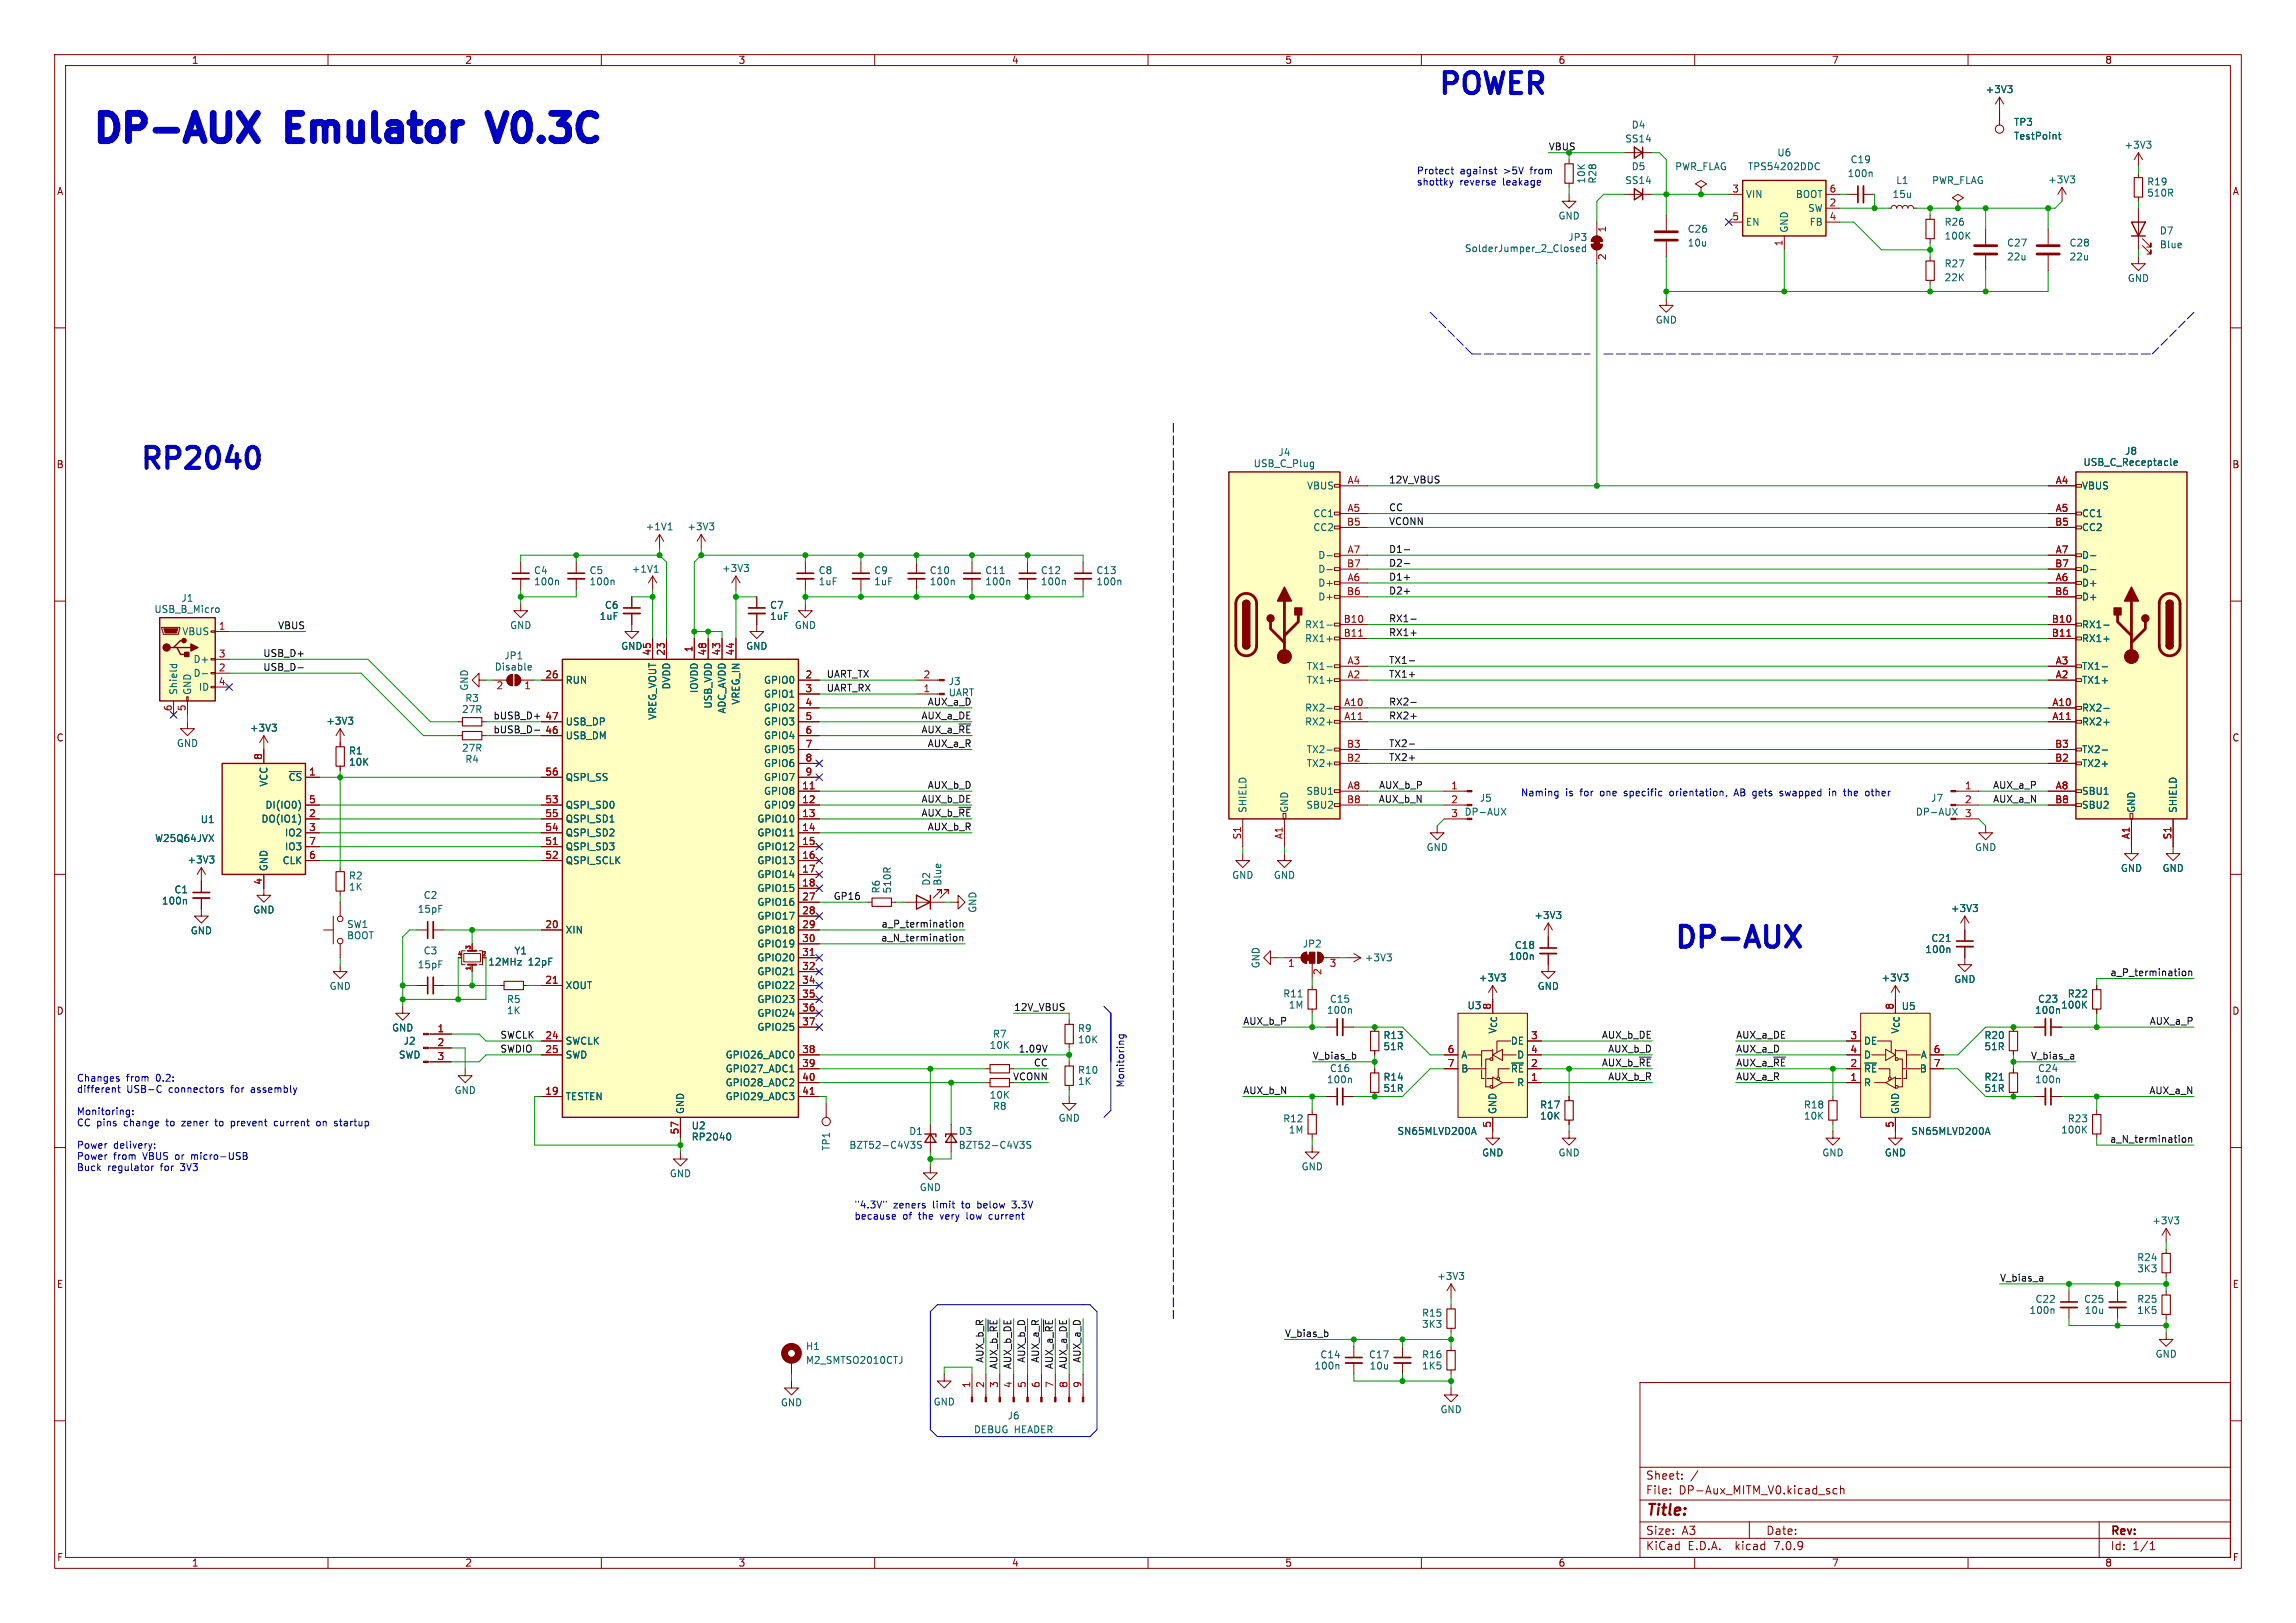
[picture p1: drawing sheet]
<svg xmlns="http://www.w3.org/2000/svg" width="420mm" height="297mm" viewBox="0 0 420 297" stroke-linecap="round" stroke-linejoin="round" font-family="sans-serif">
<defs><g id="words">
<g font-size="7" fill="#0000c2">
<text x="16.5" y="26.4">DP-AUX</text>
<text x="53.5" y="26.4">Emulator</text>
<text x="93.4" y="26.4">V0.3C</text>
</g>
<g font-size="5.3" fill="#0000c2">
<text x="262.9" y="17.5">POWER</text>
<text x="25.4" y="86.1">RP2040</text>
<text x="306.1" y="173.7">DP-AUX</text>
</g>
<text font-size="2.8" fill="#840000" x="301" y="277.9">Title:</text>
<g font-size="2.1" fill="#840000">
<text x="301" y="273.7">File:</text>
<text x="301" y="271">Sheet:</text>
<text x="307.1" y="273.7">DP-Aux_MITM_V0.kicad_sch</text>
<text x="301" y="281.1">Size:</text>
<text x="307.6" y="281.1">A3</text>
<text x="323" y="281.1">Date:</text>
<text x="386" y="281.3">Rev:</text>
<text x="301" y="283.9">KiCad</text>
<text x="308.7" y="283.9">E.D.A.</text>
<text x="317.6" y="283.9">kicad</text>
<text x="324.8" y="283.9">7.0.9</text>
<text x="386" y="283.9">Id:</text>
<text x="390.1" y="283.9">1/1</text>
</g>
<g font-size="1.8" fill="#840000">
<text x="35" y="11.9">1</text>
<text x="85" y="11.9">2</text>
<text x="135" y="11.9">3</text>
<text x="185" y="11.9">4</text>
<text x="235" y="11.9">5</text>
<text x="285" y="11.9">6</text>
<text x="335" y="11.9">7</text>
<text x="385" y="11.9">8</text>
<text x="10.3" y="35.9">A</text>
<text x="408.3" y="35.9">A</text>
<text x="10.3" y="85.9">B</text>
<text x="408.2" y="85.9">B</text>
<text x="10.3" y="135.9">C</text>
<text x="408.2" y="135.9">C</text>
<text x="10.3" y="185.9">D</text>
<text x="408.2" y="185.9">D</text>
<text x="10.3" y="235.9">E</text>
<text x="408.3" y="235.9">E</text>
<text x="10.3" y="285.9">F</text>
<text x="35" y="286.9">1</text>
<text x="85" y="286.9">2</text>
<text x="135" y="286.9">3</text>
<text x="185" y="286.9">4</text>
<text x="235" y="286.9">5</text>
<text x="285" y="286.9">6</text>
<text x="335" y="286.9">7</text>
<text x="385" y="286.9">8</text>
<text x="408.3" y="285.9">F</text>
</g>
<g font-size="1.8" fill="#006464">
<text x="363.1" y="17.2">+3V3</text>
<text x="298.4" y="23.7">D4</text>
<text x="368.3" y="23.2">TP3</text>
<text x="297.2" y="26.3">SS14</text>
<text x="325" y="28.8">U6</text>
<text x="368.3" y="25.8">TestPoint</text>
<text x="388.5" y="27.4">+3V3</text>
<text x="290.2" y="33.7" transform="rotate(-90 290.2 33.7)">10K</text>
<text x="292.2" y="33.7" transform="rotate(-90 292.2 33.7)">R28</text>
<text x="297.2" y="33.9">SS14</text>
<text x="298.4" y="31.3">D5</text>
<text x="306.3" y="31.3">PWR_FLAG</text>
<text x="319.6" y="31.3">TPS54202DDC</text>
<text x="337.9" y="32.6">100n</text>
<text x="338.4" y="30.1">C19</text>
<text x="346.8" y="33.9">L1</text>
<text x="353.3" y="33.9">PWR_FLAG</text>
<text x="374.5" y="33.7">+3V3</text>
<text x="392.7" y="34.1">R19</text>
<text x="285" y="40.4">GND</text>
<text x="319.3" y="36.4">VIN</text>
<text x="319.3" y="41.5">EN</text>
<text x="328.4" y="36.4">BOOT</text>
<text x="330.6" y="39">SW</text>
<text x="330.9" y="41.5">FB</text>
<text x="346.1" y="36.4">15u</text>
<text x="355.6" y="41.5">R26</text>
<text x="392.7" y="36.2">510R</text>
<text x="267.9" y="46.3">SolderJumper_2_Closed</text>
<text x="286.8" y="44.3">JP3</text>
<text x="308.6" y="42.8">C26</text>
<text x="308.6" y="45.3">10u</text>
<text x="327.3" y="42.7" transform="rotate(-90 327.3 42.7)">GND</text>
<text x="355.6" y="44">100K</text>
<text x="367" y="45.3">C27</text>
<text x="367" y="47.9">22u</text>
<text x="378.5" y="45.3">C28</text>
<text x="378.5" y="47.9">22u</text>
<text x="395" y="43.1">D7</text>
<text x="395" y="45.6">Blue</text>
<text x="355.6" y="49.1">R27</text>
<text x="355.6" y="51.7">22K</text>
<text x="389.1" y="51.8">GND</text>
<text x="302.8" y="59.4">GND</text>
<text x="233.8" y="83.6">J4</text>
<text x="388.6" y="83.4">J8</text>
<text x="229.2" y="85.7">USB_C_Plug</text>
<text x="239" y="89.8">VBUS</text>
<text x="380.7" y="89.8">VBUS</text>
<text x="381" y="85.5">USB_C_Receptacle</text>
<text x="240.1" y="94.8">CC1</text>
<text x="380.7" y="94.8">CC1</text>
<text x="118" y="97.2">+1V1</text>
<text x="125.6" y="97.2">+3V3</text>
<text x="240.1" y="97.4">CC2</text>
<text x="380.7" y="97.4">CC2</text>
<text x="97.6" y="105.3">C4</text>
<text x="97.6" y="107.3">100n</text>
<text x="107.7" y="105.3">C5</text>
<text x="107.7" y="107.3">100n</text>
<text x="115.5" y="105">+1V1</text>
<text x="132" y="104.9">+3V3</text>
<text x="149.7" y="105.3">C8</text>
<text x="149.7" y="107.3">1uF</text>
<text x="159.8" y="105.3">C9</text>
<text x="159.8" y="107.3">1uF</text>
<text x="170" y="107.3">100n</text>
<text x="170" y="105.3">C10</text>
<text x="180.1" y="107.3">100n</text>
<text x="180.1" y="105.3">C11</text>
<text x="190.3" y="107.3">100n</text>
<text x="190.3" y="105.3">C12</text>
<text x="200.5" y="107.3">100n</text>
<text x="200.5" y="105.3">C13</text>
<text x="241" y="107.5">D+</text>
<text x="241" y="102.5">D-</text>
<text x="241" y="105">D-</text>
<text x="380.7" y="107.5">D+</text>
<text x="380.7" y="102.5">D-</text>
<text x="380.7" y="105">D-</text>
<text x="28.1" y="112.4">USB_B_Micro</text>
<text x="33.1" y="110.3">J1</text>
<text x="109.6" y="113.7">1uF</text>
<text x="110.6" y="111.6">C6</text>
<text x="140.8" y="111.6">C7</text>
<text x="140.8" y="113.7">1uF</text>
<text x="241" y="110.1">D+</text>
<text x="380.7" y="110.1">D+</text>
<text x="33.3" y="116.4">VBUS</text>
<text x="93.2" y="115.3">GND</text>
<text x="113.5" y="119.1">GND</text>
<text x="136.4" y="119.1">GND</text>
<text x="145.3" y="115.3">GND</text>
<text x="238.6" y="115.2">RX1-</text>
<text x="238.6" y="117.7">RX1+</text>
<text x="380.7" y="115.2">RX1-</text>
<text x="380.7" y="117.7">RX1+</text>
<text x="35.3" y="124.1">D-</text>
<text x="35.3" y="121.5">D+</text>
<text x="90.4" y="122.9">Disable</text>
<text x="92.2" y="120.9">JP1</text>
<text x="103.4" y="125.3">RUN</text>
<text x="139.7" y="125.3">GPIO0</text>
<text x="173.4" y="125.6">J3</text>
<text x="238.9" y="125.3">TX1+</text>
<text x="238.9" y="122.8">TX1-</text>
<text x="380.7" y="125.3">TX1+</text>
<text x="380.7" y="122.8">TX1-</text>
<text x="32.6" y="127.3" transform="rotate(-90 32.6 127.3)">Shield</text>
<text x="35.2" y="127.3" transform="rotate(-90 35.2 127.3)">GND</text>
<text x="36.3" y="126.6">ID</text>
<text x="84.4" y="130.7">27R</text>
<text x="85" y="128.6">R3</text>
<text x="85.8" y="126.5" transform="rotate(-90 85.8 126.5)">GND</text>
<text x="120.2" y="131.8" transform="rotate(-90 120.2 131.8)">VREG_VOUT</text>
<text x="122.8" y="126.3" transform="rotate(-90 122.8 126.3)">DVDD</text>
<text x="127.9" y="126.9" transform="rotate(-90 127.9 126.9)">IOVDD</text>
<text x="130.4" y="129.8" transform="rotate(-90 130.4 129.8)">USB_VDD</text>
<text x="132.9" y="130.7" transform="rotate(-90 132.9 130.7)">ADC_AVDD</text>
<text x="135.5" y="129" transform="rotate(-90 135.5 129)">VREG_IN</text>
<text x="139.7" y="127.9">GPIO1</text>
<text x="139.7" y="130.4">GPIO2</text>
<text x="238.6" y="130.4">RX2-</text>
<text x="380.7" y="130.4">RX2-</text>
<text x="32.3" y="136.9">GND</text>
<text x="45.6" y="134.1">+3V3</text>
<text x="59.6" y="132.8">+3V3</text>
<text x="84.4" y="137.8">27R</text>
<text x="103.4" y="135.5">USB_DM</text>
<text x="103.4" y="132.9">USB_DP</text>
<text x="139.7" y="132.9">GPIO3</text>
<text x="139.7" y="135.5">GPIO4</text>
<text x="238.6" y="132.9">RX2+</text>
<text x="380.7" y="132.9">RX2+</text>
<text x="52.7" y="143.1">~{CS}</text>
<text x="63.7" y="138.3">R1</text>
<text x="63.7" y="140.3">10K</text>
<text x="85" y="139.8">R4</text>
<text x="103.4" y="143.1">QSPI_SS</text>
<text x="139.7" y="138">GPIO5</text>
<text x="139.7" y="140.6">GPIO6</text>
<text x="139.7" y="143.1">GPIO7</text>
<text x="238.9" y="140.6">TX2+</text>
<text x="238.9" y="138">TX2-</text>
<text x="380.7" y="140.6">TX2+</text>
<text x="380.7" y="138">TX2-</text>
<text x="48.5" y="148.2">DI(IO0)</text>
<text x="49.1" y="144" transform="rotate(-90 49.1 144)">VCC</text>
<text x="103.4" y="148.2">QSPI_SD0</text>
<text x="139.7" y="145.6">GPIO8</text>
<text x="139.7" y="148.2">GPIO9</text>
<text x="228.2" y="148.8" transform="rotate(-90 228.2 148.8)">SHIELD</text>
<text x="235.8" y="148.8" transform="rotate(-90 235.8 148.8)">GND</text>
<text x="238.9" y="145.6">SBU1</text>
<text x="238.9" y="148.2">SBU2</text>
<text x="267.8" y="149.5">DP-AUX</text>
<text x="270.6" y="146.9">J5</text>
<text x="350.4" y="149.5">DP-AUX</text>
<text x="353.1" y="146.9">J7</text>
<text x="380.7" y="145.6">SBU1</text>
<text x="380.7" y="148.2">SBU2</text>
<text x="390.8" y="148.8" transform="rotate(-90 390.8 148.8)">GND</text>
<text x="398.4" y="148.8" transform="rotate(-90 398.4 148.8)">SHIELD</text>
<text x="27.7" y="153.3">W25Q64JVX</text>
<text x="36.6" y="150.8">U1</text>
<text x="47.7" y="150.7">DO(IO1)</text>
<text x="52" y="153.3">IO2</text>
<text x="52" y="155.8">IO3</text>
<text x="103.4" y="155.8">QSPI_SD3</text>
<text x="103.4" y="153.3">QSPI_SD2</text>
<text x="103.4" y="150.7">QSPI_SD1</text>
<text x="138.4" y="150.7">GPIO10</text>
<text x="138.4" y="153.3">GPIO11</text>
<text x="138.4" y="155.8">GPIO12</text>
<text x="260.9" y="155.9">GND</text>
<text x="361.2" y="155.9">GND</text>
<text x="34.2" y="158.2">+3V3</text>
<text x="49.1" y="159.5" transform="rotate(-90 49.1 159.5)">GND</text>
<text x="51.6" y="158.3">CLK</text>
<text x="63.7" y="161.1">R2</text>
<text x="103.4" y="158.3">QSPI_SCLK</text>
<text x="138.4" y="158.3">GPIO13</text>
<text x="138.4" y="160.9">GPIO14</text>
<text x="225.3" y="161">GND</text>
<text x="232.9" y="161">GND</text>
<text x="387.9" y="159.7">GND</text>
<text x="395.5" y="159.7">GND</text>
<text x="29.5" y="165.7">100n</text>
<text x="31.8" y="163.7">C1</text>
<text x="46.2" y="167.4">GND</text>
<text x="63.7" y="163.2">1K</text>
<text x="76.3" y="167.2">15pF</text>
<text x="77.4" y="164.7">C2</text>
<text x="138.4" y="163.4">GPIO15</text>
<text x="138.4" y="166">GPIO16</text>
<text x="161.1" y="163.6" transform="rotate(-90 161.1 163.6)">R6</text>
<text x="163.2" y="163.6" transform="rotate(-90 163.2 163.6)">510R</text>
<text x="170.3" y="162.2" transform="rotate(-90 170.3 162.2)">D2</text>
<text x="172.4" y="162.2" transform="rotate(-90 172.4 162.2)">Blue</text>
<text x="178.8" y="167.1" transform="rotate(-90 178.8 167.1)">GND</text>
<text x="356.8" y="167.1">+3V3</text>
<text x="34.8" y="171.2">GND</text>
<text x="63.4" y="170">SW1</text>
<text x="63.4" y="172.1">BOOT</text>
<text x="103.4" y="171">XIN</text>
<text x="138.4" y="168.5">GPIO17</text>
<text x="138.4" y="171">GPIO18</text>
<text x="138.4" y="173.6">GPIO19</text>
<text x="238.2" y="173.6">JP2</text>
<text x="277" y="173.8">C18</text>
<text x="280.6" y="168.4">+3V3</text>
<text x="353.2" y="172.6">C21</text>
<text x="76.3" y="177.4">15pF</text>
<text x="77.4" y="174.9">C3</text>
<text x="89.2" y="176.9">12MHz</text>
<text x="94" y="174.9">Y1</text>
<text x="96.6" y="176.9">12pF</text>
<text x="138.4" y="176.1">GPIO20</text>
<text x="138.4" y="178.7">GPIO21</text>
<text x="230.6" y="177.3" transform="rotate(-90 230.6 177.3)">GND</text>
<text x="249.6" y="176.1">+3V3</text>
<text x="270.4" y="179.8">+3V3</text>
<text x="275.9" y="175.9">100n</text>
<text x="344.1" y="179.8">+3V3</text>
<text x="352.1" y="174.6">100n</text>
<text x="60.2" y="181.3">GND</text>
<text x="92.6" y="183.7">R5</text>
<text x="92.6" y="185.8">1K</text>
<text x="103.4" y="181.2">XOUT</text>
<text x="138.4" y="181.2">GPIO22</text>
<text x="138.4" y="183.7">GPIO23</text>
<text x="234.6" y="182.7">R11</text>
<text x="235.7" y="184.8">1M</text>
<text x="242.6" y="185.7">100n</text>
<text x="243.2" y="183.7">C15</text>
<text x="268.3" y="184.9">U3</text>
<text x="281.2" y="181.3">GND</text>
<text x="347.8" y="185">U5</text>
<text x="357.4" y="180.1">GND</text>
<text x="372.2" y="185.7">100n</text>
<text x="372.7" y="183.7">C23</text>
<text x="376.9" y="184.8">100K</text>
<text x="378.1" y="182.7">R22</text>
<text x="71.6" y="189">GND</text>
<text x="73.7" y="191.4">J2</text>
<text x="103.4" y="191.4">SWCLK</text>
<text x="138.4" y="186.3">GPIO24</text>
<text x="138.4" y="188.8">GPIO25</text>
<text x="181.5" y="190.1">R7</text>
<text x="197.1" y="189.1">R9</text>
<text x="197.1" y="191.1">10K</text>
<text x="253" y="190.3">R13</text>
<text x="273.9" y="189.3" transform="rotate(-90 273.9 189.3)">V_{CC}</text>
<text x="276.3" y="191.4">DE</text>
<text x="340.9" y="191.4">DE</text>
<text x="347.6" y="189.3" transform="rotate(-90 347.6 189.3)">V_{CC}</text>
<text x="362.9" y="190.3">R20</text>
<text x="72.9" y="193.9">SWD</text>
<text x="103.4" y="193.9">SWD</text>
<text x="132.6" y="193.9">GPIO26_ADC0</text>
<text x="132.6" y="196.4">GPIO27_ADC1</text>
<text x="180.9" y="192.1">10K</text>
<text x="197.1" y="196.7">R10</text>
<text x="243.2" y="196.4">C16</text>
<text x="253" y="198">R14</text>
<text x="253" y="192.4">51R</text>
<text x="267.2" y="193.9">A</text>
<text x="267.2" y="196.4">B</text>
<text x="276.3" y="196.4">~{RE}</text>
<text x="277.4" y="193.9">D</text>
<text x="340.9" y="196.4">~{RE}</text>
<text x="340.9" y="193.9">D</text>
<text x="351.1" y="196.4">B</text>
<text x="351.3" y="193.9">A</text>
<text x="362.9" y="198">R21</text>
<text x="362.9" y="192.4">51R</text>
<text x="372.7" y="196.4">C24</text>
<text x="83.1" y="200.4">GND</text>
<text x="103.4" y="201.5">TESTEN</text>
<text x="125.3" y="204" transform="rotate(-90 125.3 204)">GND</text>
<text x="132.6" y="199">GPIO28_ADC2</text>
<text x="132.6" y="201.5">GPIO29_ADC3</text>
<text x="180.9" y="201.3">10K</text>
<text x="181.5" y="203.3">R8</text>
<text x="197.1" y="198.7">1K</text>
<text x="242.6" y="198.4">100n</text>
<text x="253" y="200">51R</text>
<text x="273.9" y="204" transform="rotate(-90 273.9 204)">GND</text>
<text x="277.4" y="199">R</text>
<text x="281.6" y="203">R17</text>
<text x="329.9" y="203">R18</text>
<text x="340.9" y="199">R</text>
<text x="347.6" y="204" transform="rotate(-90 347.6 204)">GND</text>
<text x="362.9" y="200">51R</text>
<text x="372.2" y="198.4">100n</text>
<text x="126.4" y="206.9">U2</text>
<text x="126.4" y="208.9">RP2040</text>
<text x="166.2" y="207.9">D1</text>
<text x="175.3" y="207.9">D3</text>
<text x="193.5" y="205.5">GND</text>
<text x="234.6" y="205.6">R12</text>
<text x="235.7" y="207.6">1M</text>
<text x="255.5" y="207.9">SN65MLVD200A</text>
<text x="281.6" y="205.1">10K</text>
<text x="329.9" y="205.1">10K</text>
<text x="349.5" y="207.9">SN65MLVD200A</text>
<text x="376.9" y="207.6">100K</text>
<text x="378.1" y="205.6">R23</text>
<text x="122.4" y="215.6">GND</text>
<text x="152" y="210.7" transform="rotate(-90 152 210.7)">TP1</text>
<text x="155.3" y="210.4">BZT52-C4V3S</text>
<text x="175.3" y="210.4">BZT52-C4V3S</text>
<text x="238" y="214.4">GND</text>
<text x="271" y="211.8">GND</text>
<text x="285" y="211.8">GND</text>
<text x="333.2" y="211.8">GND</text>
<text x="344.7" y="211.8">GND</text>
<text x="168.1" y="218.2">GND</text>
<text x="393.6" y="224.2">+3V3</text>
<text x="390.8" y="231">R24</text>
<text x="390.8" y="233">3K3</text>
<text x="262.8" y="234.4">+3V3</text>
<text x="372.2" y="238.6">C22</text>
<text x="381.1" y="238.6">C25</text>
<text x="390.8" y="238.6">R25</text>
<text x="260" y="241.1">R15</text>
<text x="260" y="243.2">3K3</text>
<text x="371.1" y="240.7">100n</text>
<text x="381.2" y="240.7">10u</text>
<text x="390.8" y="240.6">1K5</text>
<text x="147.3" y="247.2">H1</text>
<text x="147.3" y="249.8">M2_SMTSO2010CTJ</text>
<text x="240.3" y="250.8">100n</text>
<text x="241.4" y="248.8">C14</text>
<text x="250.3" y="248.8">C17</text>
<text x="250.4" y="250.8">10u</text>
<text x="260" y="248.8">R16</text>
<text x="260" y="250.8">1K5</text>
<text x="394.2" y="248.6">GND</text>
<text x="142.7" y="257.5">GND</text>
<text x="170.7" y="257.4">GND</text>
<text x="178.1" y="262.5">DEBUG HEADER</text>
<text x="184.2" y="259.9">J6</text>
<text x="263.4" y="258.8">GND</text>
</g>
<g font-size="1.8" fill="#0f0f0f">
<text x="283.2" y="27.6">VBUS</text>
<text x="254" y="88.6">12V_VBUS</text>
<text x="254" y="93.6">CC</text>
<text x="254" y="96.2">VCONN</text>
<text x="254" y="101.3">D1-</text>
<text x="254" y="106.3">D1+</text>
<text x="254" y="103.8">D2-</text>
<text x="254" y="108.9">D2+</text>
<text x="254" y="114">RX1-</text>
<text x="50.8" y="115.2">VBUS</text>
<text x="254" y="116.5">RX1+</text>
<text x="48.1" y="122.8">USB_D-</text>
<text x="48.1" y="120.3">USB_D+</text>
<text x="151.1" y="124.1">UART_TX</text>
<text x="254" y="124.1">TX1+</text>
<text x="254" y="121.6">TX1-</text>
<text x="90.2" y="131.7">bUSB_D+</text>
<text x="151.1" y="126.7">UART_RX</text>
<text x="168.5" y="131.7">AUX_a_DE</text>
<text x="169.6" y="129.2">AUX_a_D</text>
<text x="173.4" y="127.6">UART</text>
<text x="254" y="131.7">RX2+</text>
<text x="254" y="129.2">RX2-</text>
<text x="90.2" y="134.3">bUSB_D-</text>
<text x="168.5" y="134.3">AUX_a_~{RE}</text>
<text x="169.6" y="136.8">AUX_a_R</text>
<text x="254" y="136.8">TX2-</text>
<text x="254" y="139.4">TX2+</text>
<text x="168.5" y="147">AUX_b_DE</text>
<text x="168.5" y="149.5">AUX_b_~{RE}</text>
<text x="169.6" y="144.4">AUX_b_D</text>
<text x="252.1" y="147">AUX_b_N</text>
<text x="252.2" y="144.4">AUX_b_P</text>
<text x="364.5" y="144.4">AUX_a_P</text>
<text x="364.5" y="147">AUX_a_N</text>
<text x="169.6" y="152.1">AUX_b_R</text>
<text x="152.4" y="164.8">GP16</text>
<text x="161.1" y="172.4">a_N_termination</text>
<text x="161.1" y="169.8">a_P_termination</text>
<text x="385.9" y="178.7">a_P_termination</text>
<text x="185.4" y="185.1">12V_VBUS</text>
<text x="91.4" y="190.2">SWCLK</text>
<text x="227.3" y="187.6">AUX_b_P</text>
<text x="292.9" y="190.2">AUX_b_DE</text>
<text x="317.5" y="190.2">AUX_a_DE</text>
<text x="393.1" y="187.6">AUX_a_P</text>
<text x="91.4" y="192.7">SWDIO</text>
<text x="185.2" y="197.8">VCONN</text>
<text x="186.2" y="192.7">1.09V</text>
<text x="189" y="195.2">CC</text>
<text x="240" y="194">V_bias_b</text>
<text x="292.9" y="195.2">AUX_b_~{RE}</text>
<text x="294.1" y="197.8">AUX_b_R</text>
<text x="294.1" y="192.7">AUX_b_D</text>
<text x="317.5" y="192.7">AUX_a_D</text>
<text x="317.5" y="197.8">AUX_a_R</text>
<text x="317.5" y="195.2">AUX_a_~{RE}</text>
<text x="371.4" y="194">V_bias_a</text>
<text x="227.3" y="200.3">AUX_b_N</text>
<text x="393.1" y="200.3">AUX_a_N</text>
<text x="385.9" y="209.2">a_N_termination</text>
<text x="365.8" y="234.6">V_bias_a</text>
<text x="234.9" y="244.8">V_bias_b</text>
<text x="180" y="249.5" transform="rotate(-90 180 249.5)">AUX_b_R</text>
<text x="182.5" y="250.6" transform="rotate(-90 182.5 250.6)">AUX_b_~{RE}</text>
<text x="185.1" y="250.6" transform="rotate(-90 185.1 250.6)">AUX_b_DE</text>
<text x="187.6" y="249.5" transform="rotate(-90 187.6 249.5)">AUX_b_D</text>
<text x="190.2" y="249.5" transform="rotate(-90 190.2 249.5)">AUX_a_R</text>
<text x="192.7" y="250.6" transform="rotate(-90 192.7 250.6)">AUX_a_~{RE}</text>
<text x="195.2" y="250.6" transform="rotate(-90 195.2 250.6)">AUX_a_DE</text>
<text x="197.8" y="249.5" transform="rotate(-90 197.8 249.5)">AUX_a_D</text>
</g>
<g font-size="1.8" fill="#0000c2">
<text x="259.1" y="32">Protect</text>
<text x="259.1" y="34">shottky</text>
<text x="267" y="34">reverse</text>
<text x="267.1" y="32">against</text>
<text x="275" y="34">leakage</text>
<text x="275.2" y="32">&gt;5V</text>
<text x="280.3" y="32">from</text>
<text x="278.1" y="145.8">Naming</text>
<text x="286.4" y="145.8">is</text>
<text x="289.2" y="145.8">for</text>
<text x="293" y="145.8">one</text>
<text x="297.6" y="145.8">specific</text>
<text x="306.1" y="145.8">orientation,</text>
<text x="318.2" y="145.8">AB gets</text>
<text x="326.9" y="145.8">swapped</text>
<text x="336.1" y="145.8">in</text>
<text x="339" y="145.8">the</text>
<text x="343.1" y="145.8">other</text>
<text x="14" y="198">Changes</text>
<text x="14" y="200.1">different</text>
<text x="23.1" y="198">from</text>
<text x="23.2" y="200.1">USB-C</text>
<text x="28.6" y="198">0.2:</text>
<text x="31" y="200.1">connectors</text>
<text x="42.6" y="200.1">for</text>
<text x="46.4" y="200.1">assembly</text>
<text x="205.7" y="199.1" transform="rotate(-90 205.7 199.1)">Monitoring</text>
<text x="14" y="204.2">Monitoring:</text>
<text x="14" y="206.2">CC pins</text>
<text x="22.8" y="206.2">change</text>
<text x="30.7" y="206.2">to</text>
<text x="33.8" y="206.2">zener</text>
<text x="40.1" y="206.2">to</text>
<text x="43.1" y="206.2">prevent</text>
<text x="51.3" y="206.2">current</text>
<text x="59.2" y="206.2">on</text>
<text x="62.7" y="206.2">startup</text>
<text x="14" y="210.3">Power</text>
<text x="14" y="212.3">Power</text>
<text x="14" y="214.4">Buck</text>
<text x="19.7" y="214.4">regulator</text>
<text x="20.8" y="210.3">delivery:</text>
<text x="20.8" y="212.3">from</text>
<text x="26.3" y="212.3">VBUS</text>
<text x="29.5" y="214.4">for</text>
<text x="32.4" y="212.3">or</text>
<text x="33.3" y="214.4">3V3</text>
<text x="35.5" y="212.3">micro-USB</text>
<text x="156.2" y="221.2">&quot;4.3V&quot;</text>
<text x="163.4" y="221.2">zeners</text>
<text x="170.8" y="221.2">limit</text>
<text x="176.2" y="221.2">to</text>
<text x="179.3" y="221.2">below</text>
<text x="185.8" y="221.2">3.3V</text>
<text x="156.2" y="223.3">because</text>
<text x="165.1" y="223.3">of</text>
<text x="168.2" y="223.3">the</text>
<text x="172.3" y="223.3">very</text>
<text x="177.3" y="223.3">low</text>
<text x="181.6" y="223.3">current</text>
</g>
<g font-size="1.8" fill="#a90000">
<text x="316.8" y="35.3">3</text>
<text x="334.6" y="35.3">6</text>
<text x="316.8" y="40.4">5</text>
<text x="334.6" y="37.8">2</text>
<text x="334.6" y="40.4">4</text>
<text x="294.1" y="47.7" transform="rotate(-90 294.1 47.7)">2</text>
<text x="294.1" y="42.6" transform="rotate(-90 294.1 42.6)">1</text>
<text x="326.1" y="45.2" transform="rotate(-90 326.1 45.2)">1</text>
<text x="246.4" y="88.6">A4</text>
<text x="375.9" y="88.6">A4</text>
<text x="246.4" y="93.7">A5</text>
<text x="375.9" y="93.7">A5</text>
<text x="246.3" y="96.3">B5</text>
<text x="246.4" y="101.3">A7</text>
<text x="375.8" y="96.3">B5</text>
<text x="375.9" y="101.3">A7</text>
<text x="246.3" y="103.9">B7</text>
<text x="246.4" y="106.4">A6</text>
<text x="375.8" y="103.9">B7</text>
<text x="375.9" y="106.4">A6</text>
<text x="246.3" y="109">B6</text>
<text x="375.8" y="109">B6</text>
<text x="39.9" y="115.3">1</text>
<text x="126.7" y="119.5" transform="rotate(-90 126.7 119.5)">1</text>
<text x="245.7" y="114">B10</text>
<text x="245.7" y="116.6">B11</text>
<text x="375.2" y="114">B10</text>
<text x="375.2" y="116.6">B11</text>
<text x="39.9" y="122.9">2</text>
<text x="39.9" y="120.4">3</text>
<text x="39.9" y="125.5">4</text>
<text x="99.7" y="124.2">26</text>
<text x="119.1" y="120.1" transform="rotate(-90 119.1 120.1)">45</text>
<text x="121.7" y="120.1" transform="rotate(-90 121.7 120.1)">23</text>
<text x="129.3" y="120.1" transform="rotate(-90 129.3 120.1)">48</text>
<text x="131.8" y="120.1" transform="rotate(-90 131.8 120.1)">43</text>
<text x="134.4" y="120.1" transform="rotate(-90 134.4 120.1)">44</text>
<text x="147.2" y="124.2">2</text>
<text x="168.8" y="124.2">2</text>
<text x="246.4" y="124.2">A2</text>
<text x="246.4" y="121.7">A3</text>
<text x="375.9" y="124.2">A2</text>
<text x="375.9" y="121.7">A3</text>
<text x="31.5" y="130.2" transform="rotate(-90 31.5 130.2)">6</text>
<text x="34" y="130.2" transform="rotate(-90 34 130.2)">5</text>
<text x="90.7" y="126.4">2</text>
<text x="95.8" y="126.4">1</text>
<text x="99.7" y="131.8">47</text>
<text x="147.2" y="126.7">3</text>
<text x="147.2" y="129.3">4</text>
<text x="147.2" y="131.8">5</text>
<text x="168.8" y="126.7">1</text>
<text x="245.8" y="129.3">A10</text>
<text x="245.8" y="131.8">A11</text>
<text x="375.3" y="129.3">A10</text>
<text x="375.3" y="131.8">A11</text>
<text x="99.7" y="134.4">46</text>
<text x="147.2" y="134.4">6</text>
<text x="147.2" y="136.9">7</text>
<text x="246.3" y="136.9">B3</text>
<text x="375.8" y="136.9">B3</text>
<text x="48" y="139.1" transform="rotate(-90 48 139.1)">8</text>
<text x="56.4" y="142">1</text>
<text x="99.7" y="142">56</text>
<text x="147.2" y="139.4">8</text>
<text x="147.2" y="142">9</text>
<text x="246.3" y="139.4">B2</text>
<text x="375.8" y="139.4">B2</text>
<text x="56.4" y="149.6">2</text>
<text x="56.4" y="147.1">5</text>
<text x="99.7" y="147.1">53</text>
<text x="99.7" y="149.6">55</text>
<text x="146.6" y="144.5">11</text>
<text x="146.6" y="147.1">12</text>
<text x="146.6" y="149.6">13</text>
<text x="246.3" y="147.1">B8</text>
<text x="246.4" y="144.5">A8</text>
<text x="265.4" y="144.5">1</text>
<text x="265.4" y="147.1">2</text>
<text x="265.4" y="149.6">3</text>
<text x="359.3" y="144.5">1</text>
<text x="359.3" y="147.1">2</text>
<text x="359.3" y="149.6">3</text>
<text x="375.8" y="147.1">B8</text>
<text x="375.9" y="144.5">A8</text>
<text x="56.4" y="152.1">3</text>
<text x="56.4" y="154.7">7</text>
<text x="99.7" y="154.7">51</text>
<text x="99.7" y="152.1">54</text>
<text x="146.6" y="152.1">14</text>
<text x="146.6" y="154.7">15</text>
<text x="227.1" y="153.7" transform="rotate(-90 227.1 153.7)">S1</text>
<text x="234.7" y="153.7" transform="rotate(-90 234.7 153.7)">A1</text>
<text x="389.6" y="153.7" transform="rotate(-90 389.6 153.7)">A1</text>
<text x="397.3" y="153.7" transform="rotate(-90 397.3 153.7)">S1</text>
<text x="48" y="162" transform="rotate(-90 48 162)">4</text>
<text x="56.4" y="157.2">6</text>
<text x="99.7" y="157.2">52</text>
<text x="146.6" y="157.2">16</text>
<text x="146.6" y="159.8">17</text>
<text x="146.6" y="162.3">18</text>
<text x="146.6" y="164.8">27</text>
<text x="146.6" y="167.4">28</text>
<text x="99.7" y="169.9">20</text>
<text x="146.6" y="169.9">29</text>
<text x="146.6" y="172.5">30</text>
<text x="146.6" y="175">31</text>
<text x="146.6" y="177.5">32</text>
<text x="235.5" y="177.2">1</text>
<text x="242" y="178.5" transform="rotate(-90 242 178.5)">2</text>
<text x="243.1" y="177.2">3</text>
<text x="99.7" y="180.1">21</text>
<text x="146.6" y="180.1">34</text>
<text x="146.6" y="182.6">35</text>
<text x="146.6" y="185.2">36</text>
<text x="272.8" y="184.9" transform="rotate(-90 272.8 184.9)">8</text>
<text x="346.5" y="184.9" transform="rotate(-90 346.5 184.9)">8</text>
<text x="79.9" y="189">1</text>
<text x="79.9" y="191.5">2</text>
<text x="99.7" y="190.2">24</text>
<text x="146.6" y="187.7">37</text>
<text x="280" y="190.2">3</text>
<text x="338.4" y="190.2">3</text>
<text x="79.9" y="194.1">3</text>
<text x="99.7" y="192.8">25</text>
<text x="146.6" y="192.8">38</text>
<text x="146.6" y="195.3">39</text>
<text x="146.6" y="197.9">40</text>
<text x="264.7" y="192.8">6</text>
<text x="264.7" y="195.3">7</text>
<text x="280" y="197.9">1</text>
<text x="280" y="195.3">2</text>
<text x="280" y="192.8">4</text>
<text x="338.4" y="197.9">1</text>
<text x="338.4" y="195.3">2</text>
<text x="338.4" y="192.8">4</text>
<text x="353.6" y="192.8">6</text>
<text x="353.6" y="195.3">7</text>
<text x="99.7" y="200.4">19</text>
<text x="146.6" y="200.4">41</text>
<text x="124.2" y="207.7" transform="rotate(-90 124.2 207.7)">57</text>
<text x="272.8" y="206.4" transform="rotate(-90 272.8 206.4)">5</text>
<text x="346.5" y="206.4" transform="rotate(-90 346.5 206.4)">5</text>
<text x="177.5" y="254.1" transform="rotate(-90 177.5 254.1)">1</text>
<text x="180.1" y="254.1" transform="rotate(-90 180.1 254.1)">2</text>
<text x="182.6" y="254.1" transform="rotate(-90 182.6 254.1)">3</text>
<text x="185.2" y="254.1" transform="rotate(-90 185.2 254.1)">4</text>
<text x="187.7" y="254.1" transform="rotate(-90 187.7 254.1)">5</text>
<text x="190.2" y="254.1" transform="rotate(-90 190.2 254.1)">6</text>
<text x="192.8" y="254.1" transform="rotate(-90 192.8 254.1)">7</text>
<text x="195.3" y="254.1" transform="rotate(-90 195.3 254.1)">8</text>
<text x="197.9" y="254.1" transform="rotate(-90 197.9 254.1)">9</text>
</g>
<g font-size="1.1" fill="#a90000">
<text x="86.1" y="173.9" transform="rotate(-90 86.1 173.9)">3</text>
<text x="83.6" y="175">4</text>
<text x="86.1" y="177.7" transform="rotate(-90 86.1 177.7)">1</text>
<text x="88.1" y="175">2</text>
</g>
</g></defs>
<g fill="none" stroke="#840000" stroke-width=".18">
<path d="M10 10h400v277h-400zM12 12h396v273h-396zM60 10v2M110 10v2M160 10v2M210 10v2M260 10v2M310 10v2M360 10v2M365.8 17.8v5.1M365.8 17.8l-.8 1.3M365.8 17.8l.7 1.3"/>
<path d="M287 35.6v1.2h1.3l-1.3 1.3-1.3-1.3h1.3M287 29.2v.8M287 33.5v.8M297.2 27.9h5.1M297.2 35.6h5.1M304.8 39.4v2.8M311.1 34.3l1.1-.6-1.1-.7-1 .7 1 .6v1.3M311.1 35.6h.1M316.2 35.6h2.6M334 35.6h2.5M334 38.1h2.5M337.8 35.6h2.1"/>
<path d="M340.9 35.6h2M345.4 38.1h.5l.2-.4 .3-.1 .4 .1 .2 .4 .1-.4 .3-.1 .4 .1 .2 .4 .1-.4 .4-.1 .3 .1 .2 .4 .2-.4 .3-.1 .3 .1 .2 .4h.5M353.1 39.4v.7M358.1 36.8l1.1-.6-1.1-.6-1 .6 1 .6v1.3M358.1 38.1h.1M377.2 34.3l-.8 1.3M377.2 34.3v2.5M377.2 34.3l.8 1.3M391.2 27.9v2.6M391.2 31.8v.7M391.2 36.1v.7M391.2 38.1v7.6"/>
<path d="M391.2 27.9l-.8 1.3M391.2 27.9l.7 1.3M10 60h2M291.1 44.7h2a1.02 1.02 0 0 1-1 1 1.02 1.02 0 0 1-1-1zM291.4 43.5a1.01 1.01 0 0 1 1.1-.2 1.01 1.01 0 0 1 .6 .9h-2zM292.1 40.6v2.6M292.1 45.7v2.6M304.8 54.6v1.3h1.3l-1.3 1.3-1.3-1.3h1.3M304.8 44.2v2.8M316.2 40.6h2.6M326.4 43.2v2.5M334 40.6h2.5"/>
<path d="M353.1 43.7v.8M353.1 47v.8M353.1 51.3v.8M363.2 41.9v2.8M363.2 46.7v2.8M374.6 41.9v2.8M374.6 46.7v2.8M391.2 47v1.3h1.2l-1.2 1.2-1.3-1.2h1.3M391.9 45l1.5 1.5v-.8v.8h-.7M391.9 43.7l1.5 1.5v-.7v.7h-.7M408 60h2M120.6 97.8l-.7 1.3"/>
<path d="M120.6 97.8v2.5M120.6 97.8l.8 1.3M128.3 97.8l-.8 1.3M128.3 97.8v2.5M128.3 97.8l.7 1.3M244.1 96.3h1v.5h-1zM244.1 93.7h1v.5h-1zM244.1 88.6h1v.6h-1zM245.1 88.9h5.1M245.1 94h5.1M245.1 96.5h5.1M374.6 88.9h5.1"/>
<path d="M374.6 94h5.1M374.6 96.5h5.1M379.7 96.3h1v.5h-1zM379.7 93.7h1v.5h-1zM379.7 88.6h1v.6h-1zM10 110h2M29.6 114.8h3.3v.3l-.3 1h-2.8zM38.6 115.4h.8v.3h-.8zM39.4 115.6h2.5M95.2 110.5v1.3h-1.2l1.2 1.2 1.3-1.2h-1.3M95.2 102.9v2M95.2 105.9v2.1"/>
<path d="M105.4 102.9v2M105.4 105.9v2.1M115.6 112.3v3.3h-1.3l1.3 1.2 1.2-1.2h-1.2M115.6 109.2v2.1M119.4 105.4v2.6M119.4 116.8v3.9M119.4 105.4l-.8 1.3M119.4 105.4l.7 1.3M121.9 116.8v3.9M127 116.8v3.9M129.5 116.8v3.9M132.1 116.8v3.9"/>
<path d="M134.6 105.4l-.7 1.3M134.6 105.4v2.6M134.6 116.8v3.9M134.6 105.4l.8 1.3M138.4 112.3v3.3h1.3l-1.3 1.2-1.2-1.2h1.2M138.4 109.2v2.1M147.3 110.5v1.3h1.3l-1.3 1.2-1.3-1.2h1.3M147.3 102.9v2M147.3 105.9v2.1M157.5 102.9v2M157.5 105.9v2.1M167.6 102.9v2"/>
<path d="M167.6 105.9v2.1M177.8 102.9v2M177.8 105.9v2.1M188 102.9v2M188 105.9v2.1M198.1 102.9v2M198.1 105.9v2.1M244.1 116.6h1v.5h-1zM244.1 114h1v.6h-1zM244.1 109h1v.5h-1zM244.1 106.4h1v.5h-1zM244.1 103.9h1v.5h-1z"/>
<path d="M244.1 101.3h1v.6h-1zM245.1 106.7h5.1M245.1 101.6h5.1M245.1 114.3h5.1M245.1 116.8h5.1M245.1 109.2h5.1M245.1 104.1h5.1M374.6 106.7h5.1M374.6 101.6h5.1M374.6 114.3h5.1M374.6 116.8h5.1M374.6 109.2h5.1"/>
<path d="M374.6 104.1h5.1M379.7 116.6h1v.5h-1zM379.7 114h1v.6h-1zM379.7 109h1v.5h-1zM379.7 106.4h1v.5h-1zM379.7 103.9h1v.5h-1zM379.7 101.3h1v.6h-1zM408 110h2M31.7 128.3v2.5M34.2 127.5h.2v.8h-.2zM34.3 132.1v1.3h1.3l-1.3 1.2-1.3-1.2h1.3M34.3 128.3v2.5"/>
<path d="M38.6 125.6h.8v.3h-.8zM38.6 123.1h.8v.2h-.8zM38.6 120.5h.8v.3h-.8zM39.4 123.2h2.5M39.4 120.7h2.5M39.4 125.7h2.5M48.3 134.6l-.8 1.3M48.3 134.6v5.1M48.3 134.6l.7 1.3M62.2 133.4v3.3M62.2 133.4l-.7 1.2M62.2 133.4l.8 1.2"/>
<path d="M83.8 132.1h.8M83.8 134.6h.8M87.6 124.5v-1.3l-1.2 1.3 1.2 1.2v-1.2h1.3M88.1 132.1h.8M88.1 134.6h.8M90.2 124.5h2.5M93 123.7l.7-.3v2.1a1.02 1.02 0 0 1-.9-.7 1.02 1.02 0 0 1 .2-1.1zM94.2 123.4a1.02 1.02 0 0 1 1 1.1 1.02 1.02 0 0 1-1 1zM95.2 124.5h2.6M99.1 124.5h3.8M99.1 132.1h3.8M99.1 134.6h3.8"/>
<path d="M146 124.5h3.9M146 127h3.9M146 129.5h3.9M146 132.1h3.9M146 139.7h3.9M146 137.2h3.9M146 134.6h3.9M167.6 124.5h4.3M167.6 127h4.3M244.1 139.4h1v.6h-1zM244.1 136.9h1v.5h-1zM244.1 131.8h1v.5h-1z"/>
<path d="M244.1 129.3h1v.5h-1zM244.1 124.2h1v.5h-1zM244.1 121.7h1v.5h-1zM245.1 124.5h5.1M245.1 129.5h5.1M245.1 132.1h5.1M245.1 121.9h5.1M245.1 139.7h5.1M245.1 137.2h5.1M374.6 124.5h5.1M374.6 129.5h5.1M374.6 132.1h5.1"/>
<path d="M374.6 121.9h5.1M374.6 139.7h5.1M374.6 137.2h5.1M379.7 139.4h1v.6h-1zM379.7 136.9h1v.5h-1zM379.7 131.8h1v.5h-1zM379.7 129.3h1v.5h-1zM379.7 124.2h1v.5h-1zM379.7 121.7h1v.5h-1zM10 160h2M36.8 158.8l.8 1.2M36.8 158.8v4.5"/>
<path d="M36.8 158.8l-.7 1.2M55.9 147.3h2.5M55.9 149.9h2.5M55.9 142.2h2.5M55.9 152.4h2.5M55.9 157.5h2.5M55.9 154.9h2.5M62.2 140.2v.8M62.2 158.8v.7M99.1 147.3h3.8M99.1 149.9h3.8M99.1 142.2h3.8"/>
<path d="M99.1 152.4h3.8M99.1 157.5h3.8M99.1 154.9h3.8M146 147.3h3.9M146 144.8h3.9M146 149.9h3.9M146 142.2h3.9M146 152.4h3.9M146 157.5h3.9M146 154.9h3.9M227.3 156.2v1.3h1.3l-1.3 1.3-1.2-1.3h1.2M227.3 149.9v5"/>
<path d="M234.7 148.8h.5v1.1h-.5zM234.9 156.2v1.3h1.3l-1.3 1.3-1.2-1.3h1.2M234.9 149.9v5M244.1 147.1h1v.5h-1zM244.1 144.5h1v.5h-1zM245.1 147.3h5.1M245.1 144.8h5.1M262.9 151.1v1.3h1.3l-1.3 1.3-1.3-1.3h1.3M264.2 147.3h4.2M264.2 144.8h4.2M264.2 149.9h3.8M357.7 147.3h4.2"/>
<path d="M357.7 144.8h4.2M357.7 149.9h4.2M363.2 151.1v1.3h1.3l-1.3 1.3-1.3-1.3h1.3M374.6 147.3h5.1M374.6 144.8h5.1M379.7 147.1h1v.5h-1zM379.7 144.5h1v.5h-1zM389.6 148.8h.5v1.1h-.5zM389.9 149.9v6.3h1.3l-1.3 1.3-1.3-1.3h1.3M397.5 149.9v6.3h1.3l-1.3 1.3-1.3-1.3h1.3M408 160h2M36.8 164.3v3.3h-1.2l1.2 1.3 1.3-1.3h-1.3"/>
<path d="M48.3 160v3.8h1.2l-1.2 1.3-1.3-1.3h1.3M59.2 170.2h1.8M61 167.6v5.1M62.2 176.5v1.3h1.3l-1.3 1.3-1.2-1.3h1.2M62.2 163.1v.7M62.2 165.1v2.5M62.2 172.7v2.6M76.2 170.2h2M79.2 170.2h2.1M84.8 174.5h3.1v1.5h-3.1zM85.1 174h-.6v2.5h.6M86.4 172.7v1.3"/>
<path d="M86.4 176.5v1.3M87.6 174h.7v2.5h-.7M99.1 170.2h3.8M146 160h3.9M146 170.2h3.9M146 165.1h3.9M146 162.6h3.9M146 167.6h3.9M146 172.7h3.9M146 175.3h3.9M146 177.8h3.9M158.7 165.1h.8"/>
<path d="M163.1 165.1h.7M165.1 165.1h7.6M172.2 163.6v-.8h-.8h.8l-1.5 1.5M173.5 163.6v-.8h-.8h.8l-1.5 1.5M174 165.1h1.3v-1.3l1.2 1.3-1.2 1.3v-1.3M232.4 175.3v1.2l-1.3-1.2 1.3-1.3v1.3h1.3M234.9 175.3h3.1M238.3 174.5l.7-.3v2.1a1.02 1.02 0 0 1-.9-.7 1.02 1.02 0 0 1 .2-1.1zM240 176.3v2.8M241 174.2a1.02 1.02 0 0 1 1.1 1.1 1.02 1.02 0 0 1-1.1 1zM242.1 175.3h3M246.4 175.3h2.5"/>
<path d="M247.6 174.5l1.3 .8M248.9 175.3l-1.3 .7M283.2 174.5v3.3h-1.3l1.3 1.3 1.3-1.3h-1.3M283.2 168.9l.8 1.3M283.2 168.9v4.6M283.2 168.9l-.8 1.3M359.4 173.2v3.3h-1.3l1.3 1.3 1.3-1.3h-1.3M359.4 167.6l.8 1.3M359.4 167.6v4.6M359.4 167.6l-.8 1.3M73.7 184.2v1.2h1.2l-1.2 1.3-1.3-1.3h1.3M76.2 180.3h2"/>
<path d="M78.3 194.3h4.2M78.3 191.8h4.2M78.3 189.2h4.2M79.2 180.3h2.1M85.1 195.6v1.3h1.3l-1.3 1.2-1.3-1.2h1.3M91.4 180.3h.8M95.8 180.3h.7M99.1 180.3h3.8M99.1 190.5h3.8M99.1 193h3.8M146 180.3h3.9M146 193h3.9"/>
<path d="M146 182.9h3.9M146 185.4h3.9M146 188h3.9M146 195.6h3.9M146 198.1h3.9M180.3 195.6h.8M180.3 198.1h.8M184.7 195.6h.7M195.6 186.7v.8M195.6 191v.8M195.6 194.3v.8M195.6 198.6v.8"/>
<path d="M240 180.3v.8M240 184.7v.7M242.6 188h2M245.6 188h2M251.5 188v.7M251.5 192.3v.7M251.5 195.6v.7M251.5 199.9v.8M264.2 193h2.5M264.2 195.6h2.5M266.7 185.4h12.7v19.1h-12.7zM268.5 193h2.5"/>
<path d="M268.5 195.6h3.3M271 195.8v1.6h.5M272 197.4h1M272.5 193.8h-.7v5.1h.7M273 192.3h-2v3M273 180.3l.8 1.3M273 180.3v2.6M273 192v2.1M273 197.1l1.8 1-1.8 1zM273 180.3l-.7 1.3M273 193l1.8-1v2.1zM274.8 193h2.6"/>
<path d="M274.8 198.1h2.1M276.1 195.6h-2v1.5M276.4 190.5h-2.6v2M279.4 190.5h2.5M279.4 193h2.5M279.4 195.6h2.5M279.4 198.1h2.5M337.8 190.5h2.6M337.8 193h2.6M337.8 195.6h2.6M337.8 198.1h2.6M340.4 185.4h12.7v19.1h-12.7z"/>
<path d="M342.4 193h2.5M342.9 198.1h2M343.4 190.5h2.5v2M344.9 198.1l1.8-1v2zM344.9 192l1.8 1-1.8 1.1zM346.7 192.3h2v3M346.7 180.3v2.6M346.7 192v2.1M346.7 197.4h1M346.7 180.3l.8 1.3M346.7 180.3l-.8 1.3M347.2 193.8h.8v5.1h-.8"/>
<path d="M348 195.6h3.3M348.7 195.8v1.6h-.5M348.7 193h2.6M353.1 193h2.5M353.1 195.6h2.5M368.3 188v.7M368.3 192.3v.7M368.3 195.6v.7M368.3 199.9v.8M372.1 188h2M375.2 188h2M383.5 180.3v.8"/>
<path d="M383.5 184.7v.7M10 210h2M99.1 200.7h3.8M124.5 210.8v1.3h1.2l-1.2 1.3-1.3-1.3h1.3M124.5 204.5v3.8M146 200.7h3.9M151.1 201.9v2.6M170.2 213.4v1.2h1.2l-1.2 1.3-1.3-1.3h1.3M170.2 205.7v5.1M174 205.7v5.1M195.6 200.7v1.2h1.2l-1.2 1.3-1.3-1.3h1.3M240 209.6v1.2h-1.2l1.2 1.3 1.3-1.3h-1.3"/>
<path d="M240 203.2v.8M240 207.5v.8M242.6 200.7h2M245.6 200.7h2M273 204.5v3.8h-1.2l1.2 1.3 1.3-1.3h-1.3M287 207v1.3h-1.3l1.3 1.3 1.3-1.3h-1.3M287 200.7v.7M287 205v.7M335.3 207v1.3h-1.3l1.3 1.3 1.2-1.3h-1.2M335.3 200.7v.7M335.3 205v.7M346.7 204.5v3.8h-1.3l1.3 1.3 1.3-1.3h-1.3"/>
<path d="M372.1 200.7h2M375.2 200.7h2M383.5 203.2v.8M383.5 207.5v.8M408 210h2M265.4 234.9l.8 1.3M265.4 234.9v2.6M265.4 238.8v.7M265.4 234.9l-.7 1.3M378.5 236.2v2.1M378.5 239.3v2M387.3 236.2v2.1"/>
<path d="M387.3 239.3v2M396.2 224.8v2.5M396.2 228.6v.8M396.2 232.9v.8M396.2 236.2v.8M396.2 224.8l.8 1.3M396.2 224.8l-.7 1.3M10 260h2M144.8 252.7v1.3h-1.3l1.3 1.3 1.2-1.3h-1.2M144.8 248.9v2.6M172.7 251.5v1.2h-1.3l1.3 1.3 1.3-1.3h-1.3M177.8 251.5v4.2"/>
<path d="M180.3 251.5v4.2M182.9 251.5v4.2M185.4 251.5v4.2M188 251.5v4.2M190.5 251.5v4.2M193 251.5v4.2M195.6 251.5v4.2M198.1 251.5v4.2M247.6 246.4v2M247.6 249.4v2.1M256.5 246.4v2M256.5 249.4v2.1"/>
<path d="M265.4 254v1.3h-1.2l1.2 1.2 1.3-1.2h-1.3M265.4 243.1v.7M265.4 246.4v.7M265.4 250.7v.8M300 253h108v32h-108zM396.2 243.8v1.3h-1.2l1.2 1.3 1.3-1.3h-1.3M396.2 240.5v.8M408 260h2M300 278.5h108M300 274.5h108M300 268.5h108M305.5 273.2v.2"/>
<path d="M305.5 272.5v.1M307.7 270.5v.2M307.7 269.8v.1M310.6 269.1l-1.3 1.9M320 278.5v3M336 272.5l-.4-.1-.3 .3v.4l.1 .2h.6M336.7 272.5l.2-.1 .3 .1 .1 .9M336.7 271.9v1.5M384 278.5v6.5M60 285v2M110 285v2M160 285v2"/>
<path d="M210 285v2M260 285v2M300 281.5h108M310 285v2M360 285v2M393.3 283.6h.9M393.3 282.5l.4-.4v1.5"/>
<circle cx="365.8" cy="23.6" r=".76"/>
<circle cx="62.2" cy="168.1" r=".51"/>
<circle cx="62.2" cy="172.2" r=".51"/>
<circle cx="272.8" cy="193.8" r=".25"/>
<circle cx="272.8" cy="198.9" r=".25"/>
<circle cx="274.1" cy="197.4" r=".25"/>
<circle cx="345.7" cy="197.4" r=".25"/>
<circle cx="347" cy="193.8" r=".25"/>
<circle cx="347" cy="198.9" r=".25"/>
<circle cx="151.1" cy="205.2" r=".76"/>
</g>
<g fill="none" stroke="#006464" stroke-width=".18">
<path d="M367.3 15.7h.8l-.5 .5M367.8 16.2l.3 .2v.3l-.3 .3M332.3 29.9l.3-.1 .2 .1M332.8 30.9l-.2 .2-.3-.1M342.3 31.5l.2 .2v.6M376.5 24.6h.5M376.7 24.2v1.1l.3 .2M378.7 32.2h.8l-.4 .5M379.2 32.7l.3 .2v.3l-.3 .3M392.7 25.8h.8l-.5 .5M393.2 26.3l.3 .3v.3l-.3 .2M287.8 45.7v.3"/>
<path d="M288.3 45.6l.6-.1v-.2l-.4-.1-.2 .2 .1 .6h.5M290 45.3l-.3-.1-.3 .2 .2 .6h.4M290 44.8v1.3M359.8 43l.6 .8M360.4 42.5l-.8 .7M122.2 97h.7M122.3 96l.3-.3v1.3M129.8 95.7h.8l-.5 .5M130.3 96.2l.3 .2v.3l-.3 .3M240.2 84.6h.1M240.3 84.6v1l-.1 .2M240.3 85.3l-.1 .1"/>
<path d="M397.7 84.8l.6-.2-.1-.2-.3-.1-.2 .2v.6h.5M39.7 111.2l.3 .1 .1 .2-.1 .5-.3 .1M102 106.2l.2 .2v.6M112.1 106.2l.2 .2v.6M119.7 104.7h.7M119.8 103.8l.2-.4v1.3M136.1 103.3h.8l-.4 .5M136.7 103.8l.2 .2v.3l-.2 .3M174.4 106.2l.2 .2v.6M183 105h.7M184.5 106.2l.2 .2v.6M194.7 106.2l.2 .2v.6"/>
<path d="M204.8 106.2l.2 .2v.6M242.7 101.7h1M242.7 114.4h1M242.7 116.9h1M242.7 104.2h1M382.4 101.7h1M382.4 104.2h1M384.8 114.4h1M384.8 116.9h1M31.1 121.6h1.2M31.5 121.6v.4M32.3 121.6v.4"/>
<path d="M37 123.3h1M49.8 132.5h.8l-.5 .5M50.3 133l.3 .3v.3l-.3 .2M63.7 131.3h.8l-.4 .4M64.3 131.7l.2 .3v.3l-.2 .2M96.8 121.8h.4v.3l-.6 .1M97.2 122.6h-.4M242.7 129.6h1M242.7 132.2h1M242.7 122h1M242.7 137.3h1M384.5 122h1"/>
<path d="M384.5 137.3h1M384.8 129.6h1M384.8 132.2h1M28.6 152.7l.3 1.3 .2-.9 .2 .9 .3-1.3M30.7 153.3l-.7 .7h.8M31.3 153.9h.6M32.7 153.9h.5l.2 .2M33.9 153.9h.5M35.6 153.2v.8M36.5 153.9l-.3 .1M37.1 152.7l.4 1.3 .4-1.3M38.2 152.7l.9 1.3"/>
<path d="M38.3 156.7h.8l-.4 .4M38.9 157.1l.2 .3v.3l-.2 .2M39.1 152.7l-.9 1.3M54.7 146.5a1.49 1.49 0 0 1 0 1.8M54.9 149.5v.9M111.6 150.4h.7M144.5 153h.7M274.6 147.9l.9 1.3M275.5 147.9l-.9 1.3M357.2 147.9l.8 1.3M358 147.9l-.8 1.3M33.9 164.6l.2 .2v.6"/>
<path d="M144.5 178.4h.7M253.7 174.6h.8l-.4 .5M254.3 175.1l.2 .2v.3l-.2 .2M274.6 178.2h.7l-.4 .5M275.1 178.7l.2 .3v.3l-.2 .2M280.3 174.8l.2 .1v.7M284.7 166.8h.8l-.4 .5M285.3 167.3l.2 .2v.3l-.2 .3M348.2 178.2h.8l-.4 .5M348.8 178.7l.2 .3v.3l-.2 .2M356 172.3h.7M356.5 173.5l.2 .2v.6"/>
<path d="M360.9 165.5h.8l-.4 .5M361.5 166l.2 .3v.3l-.2 .2M144.5 196.2h.7M237.5 182.4h.7M247 197.3l.2 .2v.6M247 184.6l.2 .2v.6M276.5 194.5h2.2M341.1 194.5h2.2M365.7 197.7h.7M376.5 197.3l.2 .2v.6M376.7 184.8v.6M381.1 183.8l.6 .7"/>
<path d="M381.7 183.2l-.7 .7M133.4 207.4a.79 .79 0 0 1 0 1.2M166.6 208.9h.7l-.4 .4M167.3 209.5v.5M168.6 208.9h-.5l-.3 .2 .2 .3 .5 .2v.4l-.2 .1h-.5M186.6 208.9h.7l-.4 .4M187.3 209.5v.5M188.6 208.9h-.5l-.2 .1v.3l.5 .3 .2 .3-.3 .2h-.5M269.2 207.6l.4-1.3 .4 1.3M269.3 207.2h.6M363.2 207.6l.4-1.3 .4 1.3M363.3 207.2h.6"/>
<path d="M381.1 206.6l.6 .7M381.7 206.1l-.7 .7M266.9 232.9h.8l-.4 .4M267.5 233.3l.2 .3v.3l-.2 .2M375.5 239.5l.2 .2v.7M397.8 222.7h.7l-.4 .5M398.3 223.2l.2 .2v.3l-.2 .3M165 248.2v.9l-.4 .4M244.7 249.7l.2 .2v.6"/>
</g>
<g fill="none" stroke="#840000" stroke-width=".2">
<path d="M286.3 30h1.5v3.5h-1.5zM390.4 32.5h1.5v3.6h-1.5zM352.3 47.8h1.5v3.5h-1.5zM352.3 40.1h1.5v3.6h-1.5zM61.5 136.7h1.5v3.5h-1.5zM84.6 133.9h3.5v1.5h-3.5zM84.6 131.3h3.5v1.5h-3.5zM61.5 159.5h1.5v3.6h-1.5zM92.2 179.6h3.6v1.5h-3.6zM159.5 164.3h3.6v1.6h-3.6zM181.1 194.8h3.6v1.5h-3.6zM181.1 197.4h3.6v1.5h-3.6z"/>
<path d="M194.8 187.5h1.5v3.5h-1.5zM194.8 195.1h1.5v3.5h-1.5zM239.3 181.1h1.5v3.6h-1.5zM250.7 196.3h1.5v3.6h-1.5zM250.7 188.7h1.5v3.6h-1.5zM367.5 196.3h1.6v3.6h-1.6zM367.5 188.7h1.6v3.6h-1.6zM382.8 181.1h1.5v3.6h-1.5zM239.3 204h1.5v3.5h-1.5zM286.3 201.4h1.5v3.6h-1.5zM334.5 201.4h1.5v3.6h-1.5zM382.8 204h1.5v3.5h-1.5z"/>
<path d="M264.7 239.5h1.5v3.6h-1.5zM395.5 237h1.5v3.5h-1.5zM395.5 229.4h1.5v3.5h-1.5zM264.7 247.1h1.5v3.6h-1.5z"/>
</g>
<g fill="none" stroke="#840000" stroke-width=".51">
<path d="M302.8 43.9h4M302.8 42.4h4M361.2 46.5h4.1M361.2 45h4.1M372.6 46.5h4.1M372.6 45h4.1M226.6 109.1a1.9 1.9 0 0 1 2.1-.4 1.9 1.9 0 0 1 1.2 1.8v7.6a1.91 1.91 0 0 1-1.9 1.9 1.91 1.91 0 0 1-1.9-1.9v-7.8l.1-.6zM232.4 113.8v1.3l2.5 2.5M234.9 110v10.1M237.5 112.5v1.3l-2.6 2.5M387.3 112.5v1.3l2.6 2.5M389.9 110v10.1"/>
<path d="M392.4 113.8v1.3l-2.5 2.5M395.5 109.1a1.9 1.9 0 0 1 2.1-.4 1.9 1.9 0 0 1 1.2 1.8v7.6a1.91 1.91 0 0 1-1.9 1.9 1.91 1.91 0 0 1-1.9-1.9v-7.8l.2-.6z"/>
</g>
<g fill="#840000" stroke="#840000" stroke-width=".18">
<path d="M268.4 147.2h.8v.2h-.8z"/>
<path d="M268.4 144.7h.8v.2h-.8z"/>
<path d="M171.9 124.3h.8v.3h-.8z"/>
<path d="M171.9 126.9h.8v.2h-.8z"/>
<path d="M94.2 123.4a1.02 1.02 0 0 1 1 1.1 1.02 1.02 0 0 1-1 1z"/>
<path d="M93 123.7l.7-.3v2.1a1.02 1.02 0 0 1-.9-.7 1.02 1.02 0 0 1 .2-1.1z"/>
<path d="M198 255.7h.2v.8h-.2z"/>
<path d="M195.5 255.7h.2v.8h-.2z"/>
<path d="M192.9 255.7h.3v.8h-.3z"/>
<path d="M190.4 255.7h.2v.8h-.2z"/>
<path d="M187.8 255.7h.3v.8h-.3z"/>
<path d="M185.3 255.7h.2v.8h-.2z"/>
<path d="M182.8 255.7h.2v.8h-.2z"/>
<path d="M180.2 255.7h.3v.8h-.3z"/>
<path d="M177.7 255.7h.2v.8h-.2z"/>
<path d="M77.5 194.2h.8v.2h-.8z"/>
<path d="M77.5 191.6h.8v.3h-.8z"/>
<path d="M77.5 189.1h.8v.3h-.8z"/>
<path d="M291.6 43.9h1v1.1h-1z"/>
<path d="M291.4 43.5a1.01 1.01 0 0 1 1.1-.2 1.01 1.01 0 0 1 .6 .9h-2z"/>
<path d="M291.1 44.7h2a1.02 1.02 0 0 1-1 1 1.02 1.02 0 0 1-1-1z"/>
<path d="M30 115.1h2.5l-.2 .7h-2.1z"/>
<path d="M356.9 149.7h.8v.3h-.8z"/>
<path d="M356.9 147.2h.8v.2h-.8z"/>
<path d="M356.9 144.7h.8v.2h-.8z"/>
<path d="M239 174.8h.5v1h-.5z"/>
<path d="M238.3 174.5l.7-.3v2.1a1.02 1.02 0 0 1-.9-.7 1.02 1.02 0 0 1 .2-1.1z"/>
<path d="M239.5 174.2h1v2.1h-1z"/>
<path d="M241 174.2a1.02 1.02 0 0 1 1.1 1.1 1.02 1.02 0 0 1-1.1 1z"/>
<circle cx="389.9" cy="120.1" r="1.27"/>
<circle cx="234.9" cy="120.1" r="1.27"/>
</g>
<g fill="none" stroke="#840000" stroke-width=".33">
<path d="M340.9 34v3.1M93.7 105.9h3.1M103.9 105.9h3M114 112.3h3.1M136.9 112.3h3.1M145.8 105.9h3M156 105.9h3M166.1 105.9h3.1M176.3 105.9h3M186.4 105.9h3.1M196.6 105.9h3M35.3 164.3h3.1"/>
<path d="M79.2 168.7v3M79.2 178.8v3.1M281.7 174.5h3M357.9 173.2h3M245.6 186.4v3.1M245.6 199.1v3.1M374.1 186.4v3.1M374.1 199.1v3.1M376.9 239.3h3.1M385.8 239.3h3.1M246.1 249.4h3.1M255 249.4h3.1"/>
</g>
<g fill="none" stroke="#840000" stroke-width=".3">
<path d="M339.9 34v3.1M93.7 104.9h3.1M103.9 104.9h3M114 111.3h3.1M136.9 111.3h3.1M145.8 104.9h3M156 104.9h3M166.1 104.9h3.1M176.3 104.9h3M186.4 104.9h3.1M196.6 104.9h3M35.3 163.3h3.1"/>
<path d="M78.2 168.7v3M78.2 178.8v3.1M281.7 173.5h3M357.9 172.2h3M244.6 186.4v3.1M244.6 199.1v3.1M375.2 186.4v3.1M375.2 199.1v3.1M376.9 238.3h3.1M385.8 238.3h3.1M246.1 248.4h3.1M255 248.4h3.1"/>
</g>
<g fill="none" stroke="#840000" stroke-width=".25">
<path d="M299 26.9l1.5 1-1.5 1.1zM299 34.5l1.5 1.1-1.5 1zM300.5 26.9v2.1M300.5 34.5v2.1M318.8 33h15.2v10.2h-15.2zM389.9 40.6h2.5l-1.2 2.6zM389.9 43.2h2.5M224.8 86.4h20.3v63.5h-20.3zM379.7 86.4h20.3v63.5h-20.3zM29.2 113h10.2v15.3h-10.2zM31.7 118.5h.7l.6 1.3h1.3M32.4 118.5h2.5"/>
<path d="M33.7 117.2h-.7l-1.3 1.3h-.6M227.3 118.1a.64 .64 0 0 0 .7 .6 .64 .64 0 0 0 .6-.6M227.3 110.5a.64 .64 0 0 1 .7-.6 .64 .64 0 0 1 .6 .6M396.2 118.1a.64 .64 0 0 0 .7 .6 .64 .64 0 0 0 .6-.6M396.2 110.5a.64 .64 0 0 1 .7-.6 .64 .64 0 0 1 .6 .6M40.6 139.7h15.3v20.3h-15.3zM102.9 120.7h43.1v83.8h-43.1zM167.6 163.8l2.6 1.3-2.6 1.3zM170.2 163.8v2.6M169.2 207.5h2v.5M170.2 207.5l1 1.5h-2zM174 207.5l1 1.5h-2z"/>
<path d="M175 207.5h-2v.5"/>
</g>
<path d="M85.6 176.5h1.5M85.6 174h1.5" fill="none" stroke="#840000" stroke-width=".38"/>
<g fill="#ffffc2" stroke="#ffffc2" stroke-width=".18">
<path d="M318.8 33h15.2v10.2h-15.2z"/>
<path d="M379.7 86.4h20.3v63.5h-20.3z"/>
<path d="M29.2 113h10.2v15.3h-10.2z"/>
<path d="M40.6 139.7h15.3v20.3h-15.3z"/>
<path d="M102.9 120.7h43.1v83.8h-43.1z"/>
<path d="M224.8 86.4h20.3v63.5h-20.3z"/>
<path d="M340.4 185.4h12.7v19.1h-12.7z"/>
<path d="M266.7 185.4h12.7v19.1h-12.7z"/>
</g>
<g fill="#840000" stroke="#840000" stroke-width=".25">
<path d="M396.2 118.1h1.3a.64 .64 0 0 1-.6 .6 .64 .64 0 0 1-.7-.6z"/>
<path d="M396.2 110.5h1.3v7.6h-1.3z"/>
<path d="M396.4 110a.64 .64 0 0 1 .7-.1 .64 .64 0 0 1 .4 .6h-1.3z"/>
<path d="M389.9 107.4l1.3 2.6h-2.6z"/>
<path d="M386.7 111.3h1.3v1.2h-1.3z"/>
<path d="M34.9 117.9l1.3 .6-1.3 .6z"/>
<path d="M33.8 119.4h.7v.7h-.7z"/>
<path d="M227.3 118.1h1.3a.64 .64 0 0 1-.6 .6 .64 .64 0 0 1-.7-.6z"/>
<path d="M227.3 110.5h1.3v7.6h-1.3z"/>
<path d="M227.5 110a.64 .64 0 0 1 .7-.1 .64 .64 0 0 1 .4 .6h-1.3z"/>
<path d="M234.9 107.4l1.3 2.6h-2.5z"/>
<path d="M236.9 111.3h1.2v1.2h-1.2z"/>
<circle cx="392.4" cy="113.2" r=".63"/>
<circle cx="30.5" cy="118.5" r=".63"/>
<circle cx="33.7" cy="117.2" r=".38"/>
<circle cx="232.4" cy="113.2" r=".63"/>
</g>
<path d="M248.5 116.4h.8M378.1 116.4h.7M101.2 154.5h.7M148.2 144.4h.7M101.2 179.9h.7M148.2 174.8h.7M148.2 200.2h.7" fill="none" stroke="#a90000" stroke-width=".18"/>
<circle cx="144.8" cy="247.6" r="1.27" fill="none" stroke="#840000" stroke-width="1.3"/>
<g fill="none" stroke="#0f0f0f" stroke-width=".18">
<path d="M256.9 105.7h1M256.9 108.2h1M256.9 103.1h1M256.9 100.6h1M258.1 115.8h1M258.1 113.3h1M54.5 122.2h1M97.8 131.1h.9M97.8 133.6h.9M257.8 136.2h1M257.8 120.9h1M258.1 131.1h1"/>
<path d="M258.1 128.5h1M174.5 168.9l.3-.1 .2 .3v.4l-.2 .2-.3-.1M174.5 171.4h.3l.2 .2v.5l-.2 .1-.3-.1M175.6 168.9l.2-.1 .3 .1v.8M175.6 168.8v.9M175.6 171.4v.8M175.6 171.5l.2-.1h.3v.8M399.3 177.8l.3-.1 .2 .3v.4l-.2 .2-.3-.1M400.4 177.7v.9M400.4 177.8l.2-.1 .3 .1v.8M191.5 191.3l-.4 1.2M247.9 193.1v.6"/>
<path d="M399.3 208.3l.3-.1 .2 .2v.5l-.2 .1h-.3M400.4 208.3l.2-.1 .3 .1v.7M400.4 208.2v.8M242.9 243.9v.6"/>
</g>
<g fill="none" stroke="#0000c2" stroke-width=".18">
<path d="M265.2 33l.3 .9M265.4 31h.5M265.5 33.9l-.3 .4M265.6 30.6v1.1l.3 .1M265.8 33l-.3 .9M273.3 31h.5M273.5 33.1v.2l-.6 .2M273.5 30.6v1.1l.3 .1M281.7 33.1l.1 .2-.6 .2M284.6 144.8l.4 .1M285 144.8v1l-.1 .2-.3 .1M285 145.6h-.4"/>
<path d="M305.6 144.9l-.2 .1 .2 .6M315.8 145.6l-.1 .2M317.3 145.3h.6M317.6 144.4l-.4 1.2M325.6 145l.5 .4-.2 .2h-.3M326.1 144.9l-.3-.1-.2 .2M334.7 144.4v.1M334.7 144.8v.8M335.3 144.8v.8M335.6 144.8l-.3 .1M338.1 144.4v1.2M338.5 144.8l-.4 .1"/>
<path d="M342.3 144.8h.5M342.5 144.4v1.1l.1 .1M20.9 199.1l.2 .1v.7M21.4 197.4l.4 .1v.2l-.2 .2h-.2M21.4 197l.4 .1M21.5 199.1h.5M21.7 198.6v1.1l.3 .2M29.2 198.6l.3 .2M29.5 199.8l-.4 .1M40.8 199.1h-.3l-.2 .1 .1 .2 .4 .1v.3h-.5M201.9 184.2l1.3 1.2v17.8l-1.3 1.3M204.7 189.4h1.1l.2 .2-.1 .3"/>
<path d="M204.8 189.4l-.1 .3 .3 .3 .5-.1v-.5M23.1 203.9l.2 .1 .4-.1M23.7 203.1v1.1l-.1 .2M23.7 203.2l-.4-.1-.2 .2M24.3 203.9v.1M24.3 203.2v.1M27.7 213.4v.8M28.1 213.4l-.4 .2M28.3 210v.1M28.3 209.3v.2M39.3 205.2h.5M39.5 204.8v1.2"/>
<path d="M42.3 205.2v1.3M42.3 206h.4M42.7 205.2l-.4 .1M44.5 210.9l.6 .1 .1 .3-.3 .2M44.5 211.5h.4M44.9 211.5l.3 .2v.4l-.7 .1M50.8 205.3l-.4-.1-.2 .2 .1 .6h.5M58 205.3l.3-.1 .3 .2v.4l-.3 .2h-.3l-.1-.2zM61.7 205.7v.3M62.1 205.2h.5M161.6 219.8v.2M162.1 219.8v.2"/>
<path d="M185.1 219.8h.8M163.4 222.3h.3l.1 .3-.6 .1M163.7 223l-.3 .1M171.4 238.8h28l1.3 1.2v21.6l-1.3 1.3h-28l-1.2-1.3v-21.6zM174.2 220.2h.4M174.4 221l.2 .1M181.2 222.3l-.3 .2v.4l.3 .2M185.1 220.9l.2 .2"/>
</g>
<path d="M43.8 20.7l3.3 5M47.1 20.7l-3.3 5M89.2 20.7l1.7 5 1.7-5" fill="none" stroke="#0000c2" stroke-width="1.3"/>
<path d="M46 81.8a.97 .97 0 0 1 1.1 .7 2.97 2.97 0 0 1-.3 2.9l-.8 .2M326.7 169.4l2.6 3.8M329.3 169.4l-2.6 3.8" fill="none" stroke="#0000c2" stroke-width=".76"/>
<path d="M261.6 57.2l7.6 7.6M401.3 57.2l-7.6 7.6M214.6 77.5v163.8M269.2 64.8h21.6M293.4 64.8h100.3" fill="none" stroke="#0000c2" stroke-width=".18" stroke-dasharray="1.7 .6"/>
<g fill="none" stroke="#009600" stroke-width=".18">
<path d="M283.2 27.9h14M287 27.9v1.3M287 34.3v1.3M297.2 35.6h-3.8l-1.3 1.2v3.8M302.3 27.9h1.2l1.3 1.3v10.2M302.3 35.6h13.9M336.5 35.6h1.3M336.5 38.1h8.9M342.9 35.6v2.5M353.1 38.1v1.3M363.2 38.1v3.8M374.6 38.1v3.8"/>
<path d="M377.2 36.8l-1.3 1.3h-25.4M391.2 30.5v1.3M391.2 36.8v1.3M292.1 48.3v40.6M304.8 47v7.6M326.4 45.7v7.6M336.5 40.6h2.6l5.1 5.1h8.9M353.1 44.5v2.5M353.1 52.1v1.2M363.2 49.5v3.8M374.6 49.5v3.8h-69.8M391.2 45.7v1.3"/>
<path d="M250.2 88.9h124.4M250.2 96.5h124.4M250.2 94h124.4M41.9 115.6h14M95.2 108v2.5M105.4 108v1.2h-10.2M105.4 101.6v1.3M115.6 109.2h3.8M119.4 108v8.8M120.6 101.6h-25.4v1.3M120.6 100.3v1.3M120.6 101.6l1.3 1.3v13.9"/>
<path d="M127 115.6h5.1v1.2M128.3 101.6h69.8v1.3M128.3 100.3v1.3M128.3 101.6l-1.3 1.3v13.9M129.5 115.6v1.2M134.6 109.2h3.8M134.6 108v8.8M147.3 101.6v1.3M147.3 108v2.5M157.5 101.6v1.3M157.5 108v1.2M167.6 101.6v1.3"/>
<path d="M167.6 108v1.2M177.8 101.6v1.3M177.8 108v1.2M188 101.6v1.3M188 108v1.2M198.1 108v1.2h-50.8M250.2 101.6h124.4M250.2 109.2h124.4M250.2 104.1h124.4M250.2 106.7h124.4M250.2 114.3h124.4M250.2 116.8h124.4"/>
<path d="M34.3 130.8v1.3M41.9 120.7h25.4l11.4 11.4h5.1M41.9 123.2h24.1l11.5 11.4h6.3M88.9 124.5h1.3M88.9 132.1h10.2M88.9 134.6h10.2M97.8 124.5h1.3M149.9 124.5h17.7M149.9 129.5h27.9M149.9 127h17.7M149.9 132.1h27.9M149.9 134.6h27.9"/>
<path d="M149.9 137.2h27.9M250.2 124.5h124.4M250.2 129.5h124.4M250.2 132.1h124.4M250.2 139.7h124.4M250.2 137.2h124.4M250.2 121.9h124.4M58.4 147.3h40.7M58.4 149.9h40.7M58.4 152.4h40.7M58.4 142.2h40.7M58.4 154.9h40.7"/>
<path d="M58.4 157.5h40.7M62.2 141v17.8M149.9 144.8h27.9M149.9 147.3h27.9M149.9 149.9h27.9M149.9 152.4h27.9M227.3 154.9v1.3M234.9 154.9v1.3M250.2 144.8h14M250.2 147.3h14M264.2 149.9l-1.3 1.2M361.9 149.9l1.3 1.2"/>
<path d="M361.9 144.8h12.7M361.9 147.3h12.7M62.2 163.8v1.3M62.2 175.3v1.2M76.2 170.2h-1.3l-1.2 1.3v12.7M81.3 170.2h17.8M83.8 175.3v7.6M86.4 170.2v2.5M86.4 177.8v2.5M88.9 175.3v7.6h-15.2M149.9 170.2h26.6M149.9 172.7h26.6"/>
<path d="M149.9 165.1h8.8M163.8 165.1h1.3M172.7 165.1h1.3M233.7 175.3h1.2M240 179.1v1.2M245.1 175.3h1.3M401.3 179.1h-17.8v1.2M73.7 180.3h2.5M81.3 180.3h10.1M82.5 189.2h5.1l1.3 1.3h10.2M82.5 191.8h2.6v3.8M96.5 180.3h2.6"/>
<path d="M99.1 193h-10.2l-1.3 1.3h-5.1M149.9 193h45.7M149.9 198.1h30.4M149.9 195.6h30.4M170.2 195.6v10.1M174 198.1v7.6M185.4 185.4h10.2v1.3M185.4 198.1h6.4M185.4 195.6h6.4M195.6 191.8v2.5M195.6 199.4v1.3M227.3 188h15.3"/>
<path d="M240 194.3h11.5M240 185.4v2.6M247.6 188h8.9l5.1 5h2.6M251.5 193v2.6M264.2 195.6h-2.6l-5.1 5.1h-8.9M281.9 193h20.4M281.9 190.5h20.4M281.9 198.1h20.4M281.9 195.6h20.4M287 195.6v5.1M317.5 193h20.3M317.5 190.5h20.3"/>
<path d="M317.5 198.1h20.3M317.5 195.6h20.3M335.3 195.6v5.1M355.6 195.6h2.5l5.1 5.1h8.9M368.3 194.3h11.4M368.3 193v2.6M372.1 188h-8.9l-5.1 5h-2.5M377.2 188h24.1M383.5 185.4v2.6M99.1 200.7h-1.3v8.9h26.7M124.5 208.3v2.5M149.9 200.7h1.2v1.2"/>
<path d="M170.2 210.8v2.6M174 210.8v1.3h-3.8M227.3 200.7h15.3M240 200.7v2.5M240 208.3v1.3M287 205.7v1.3M335.3 205.7v1.3M377.2 200.7h24.1M383.5 208.3v1.3h17.8M383.5 200.7v2.5M265.4 237.5v1.3M365.8 234.9h30.4"/>
<path d="M378.5 234.9v1.3M387.3 234.9v1.3M396.2 227.3v1.3M396.2 233.7v2.5M144.8 251.5v1.2M172.7 251.5v-1.3h5.1v1.3M180.3 241.3v10.2M182.9 241.3v10.2M185.4 241.3v10.2M188 241.3v10.2M190.5 241.3v10.2M193 241.3v10.2"/>
<path d="M195.6 241.3v10.2M198.1 241.3v10.2M234.9 245.1h30.5M247.6 251.5v1.2h17.8M247.6 245.1v1.3M256.5 245.1v1.3M256.5 251.5v1.2M265.4 243.8v2.6M265.4 251.5v2.5M378.5 241.3v1.3h17.7M387.3 241.3v1.3M396.2 241.3v2.5"/>
</g>
<g fill="none" stroke="#000084" stroke-width=".18">
<path d="M315.6 40l1.2 1.2M316.8 40l-1.2 1.2M31.1 130.2l1.3 1.2M32.4 130.2l-1.3 1.2M41.3 125.1l1.2 1.2M42.5 125.1l-1.2 1.2M149.3 139.1l1.2 1.2M150.5 139.1l-1.2 1.2M149.3 141.6l1.2 1.2M149.3 154.3l1.2 1.2M149.3 156.9l1.2 1.2M149.3 159.4l1.2 1.2"/>
<path d="M150.5 141.6l-1.2 1.2M150.5 154.3l-1.2 1.2M150.5 156.9l-1.2 1.2M150.5 159.4l-1.2 1.2M149.3 177.2l1.2 1.2M149.3 174.7l1.2 1.2M149.3 179.7l1.2 1.2M149.3 167l1.2 1.2M149.3 162l1.2 1.2M150.5 177.2l-1.2 1.2M150.5 174.7l-1.2 1.2M150.5 179.7l-1.2 1.2"/>
<path d="M150.5 167l-1.2 1.2M150.5 162l-1.2 1.2M149.3 184.8l1.2 1.2M149.3 182.3l1.2 1.2M149.3 187.4l1.2 1.2M150.5 184.8l-1.2 1.2M150.5 182.3l-1.2 1.2M150.5 187.4l-1.2 1.2"/>
</g>
<g fill="#009600" stroke="#009600" stroke-width=".18">
<circle cx="304.8" cy="35.6" r=".46"/>
<circle cx="311.1" cy="35.6" r=".46"/>
<circle cx="304.8" cy="53.3" r=".46"/>
<circle cx="287" cy="27.9" r=".46"/>
<circle cx="353.1" cy="45.7" r=".46"/>
<circle cx="326.4" cy="53.3" r=".46"/>
<circle cx="292.1" cy="88.9" r=".46"/>
<circle cx="383.5" cy="188" r=".46"/>
<circle cx="368.3" cy="188" r=".46"/>
<circle cx="353.1" cy="38.1" r=".46"/>
<circle cx="358.1" cy="38.1" r=".46"/>
<circle cx="363.2" cy="38.1" r=".46"/>
<circle cx="342.9" cy="38.1" r=".46"/>
<circle cx="363.2" cy="53.3" r=".46"/>
<circle cx="353.1" cy="53.3" r=".46"/>
<circle cx="374.6" cy="38.1" r=".46"/>
<circle cx="62.2" cy="142.2" r=".46"/>
<circle cx="147.3" cy="101.6" r=".46"/>
<circle cx="134.6" cy="109.2" r=".46"/>
<circle cx="86.4" cy="170.2" r=".46"/>
<circle cx="147.3" cy="109.2" r=".46"/>
<circle cx="120.6" cy="101.6" r=".46"/>
<circle cx="170.2" cy="212.1" r=".46"/>
<circle cx="167.6" cy="101.6" r=".46"/>
<circle cx="167.6" cy="109.2" r=".46"/>
<circle cx="157.5" cy="109.2" r=".46"/>
<circle cx="157.5" cy="101.6" r=".46"/>
<circle cx="177.8" cy="109.2" r=".46"/>
<circle cx="177.8" cy="101.6" r=".46"/>
<circle cx="188" cy="109.2" r=".46"/>
<circle cx="188" cy="101.6" r=".46"/>
<circle cx="73.7" cy="182.9" r=".46"/>
<circle cx="73.7" cy="180.3" r=".46"/>
<circle cx="124.5" cy="209.6" r=".46"/>
<circle cx="83.8" cy="182.9" r=".46"/>
<circle cx="86.4" cy="180.3" r=".46"/>
<circle cx="127" cy="115.6" r=".46"/>
<circle cx="119.4" cy="109.2" r=".46"/>
<circle cx="129.5" cy="115.6" r=".46"/>
<circle cx="105.4" cy="101.6" r=".46"/>
<circle cx="95.2" cy="109.2" r=".46"/>
<circle cx="128.3" cy="101.6" r=".46"/>
<circle cx="174" cy="198.1" r=".46"/>
<circle cx="195.6" cy="193" r=".46"/>
<circle cx="170.2" cy="195.6" r=".46"/>
<circle cx="335.3" cy="195.6" r=".46"/>
<circle cx="368.3" cy="194.3" r=".46"/>
<circle cx="287" cy="195.6" r=".46"/>
<circle cx="368.3" cy="200.7" r=".46"/>
<circle cx="383.5" cy="200.7" r=".46"/>
<circle cx="265.4" cy="245.1" r=".46"/>
<circle cx="256.5" cy="245.1" r=".46"/>
<circle cx="265.4" cy="252.7" r=".46"/>
<circle cx="256.5" cy="252.7" r=".46"/>
<circle cx="247.6" cy="245.1" r=".46"/>
<circle cx="240" cy="188" r=".46"/>
<circle cx="240" cy="200.7" r=".46"/>
<circle cx="251.5" cy="200.7" r=".46"/>
<circle cx="251.5" cy="194.3" r=".46"/>
<circle cx="378.5" cy="234.9" r=".46"/>
<circle cx="387.3" cy="234.9" r=".46"/>
<circle cx="387.3" cy="242.6" r=".46"/>
<circle cx="396.2" cy="234.9" r=".46"/>
<circle cx="396.2" cy="242.6" r=".46"/>
<circle cx="251.5" cy="188" r=".46"/>
</g>
<use href="#words"/>
</svg>
